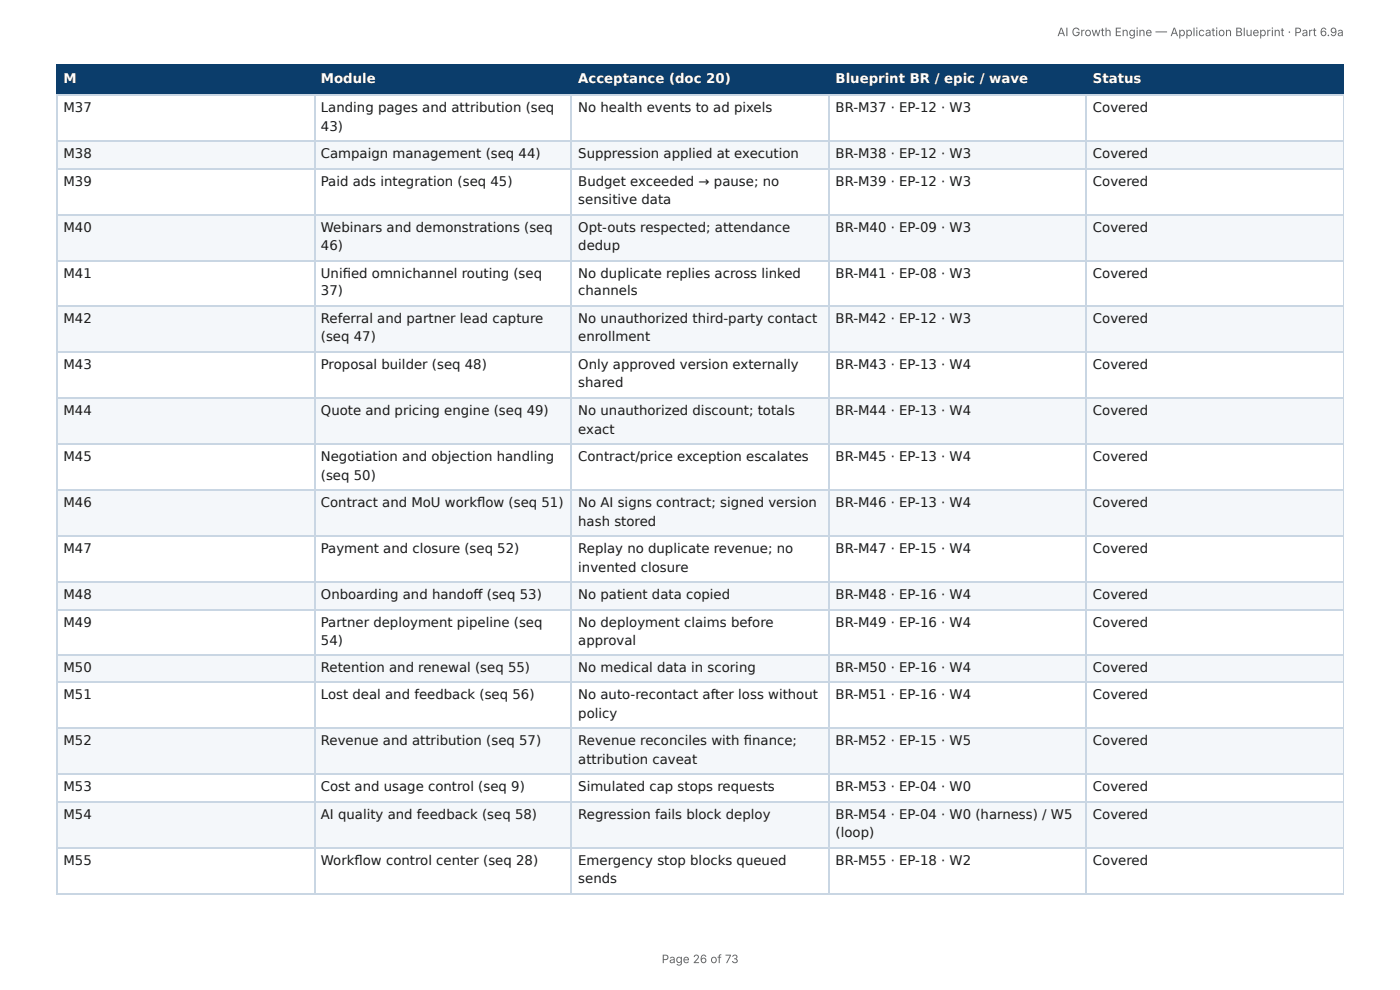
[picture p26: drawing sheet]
<svg xmlns="http://www.w3.org/2000/svg" width="297mm" height="210mm" viewBox="0 0 297 210" stroke-linecap="round" stroke-linejoin="round" font-family="sans-serif">
<defs><g id="words">
<g font-size="2.8" fill="#fff">
<text x="13.5" y="17.7">M</text>
<text x="68.2" y="17.7">Module</text>
<text x="122.8" y="17.7">Acceptance (doc 20)</text>
<text x="177.5" y="17.7">Blueprint BR / epic / wave</text>
<text x="232.1" y="17.7">Status</text>
</g>
<g font-size="2.8" fill="#1a1a1a">
<text x="13.5" y="23.8">M37</text>
<text x="68.2" y="23.8">Landing pages and attribution (seq</text>
<text x="122.8" y="23.8">No health events to ad pixels</text>
<text x="177.5" y="23.8">BR-M37 · EP-12 · W3</text>
<text x="232.1" y="23.8">Covered</text>
<text x="68.2" y="27.8">43)</text>
<text x="13.5" y="33.6">M38</text>
<text x="68.2" y="33.6">Campaign management (seq 44)</text>
<text x="122.8" y="33.6">Suppression applied at execution</text>
<text x="177.5" y="33.6">BR-M38 · EP-12 · W3</text>
<text x="232.1" y="33.6">Covered</text>
<text x="13.5" y="39.4">M39</text>
<text x="68.2" y="39.4">Paid ads integration (seq 45)</text>
<text x="122.8" y="39.4">Budget exceeded → pause; no</text>
<text x="177.5" y="39.4">BR-M39 · EP-12 · W3</text>
<text x="232.1" y="39.4">Covered</text>
<text x="122.8" y="43.4">sensitive data</text>
<text x="13.5" y="49.2">M40</text>
<text x="68.2" y="49.2">Webinars and demonstrations (seq</text>
<text x="68.2" y="53.2">46)</text>
<text x="122.8" y="49.2">Opt-outs respected; attendance</text>
<text x="122.8" y="53.2">dedup</text>
<text x="177.5" y="49.2">BR-M40 · EP-09 · W3</text>
<text x="232.1" y="49.2">Covered</text>
<text x="13.5" y="59">M41</text>
<text x="68.2" y="59">Unifi ed omnichannel routing (seq</text>
<text x="122.8" y="59">No duplicate replies across linked</text>
<text x="177.5" y="59">BR-M41 · EP-08 · W3</text>
<text x="232.1" y="59">Covered</text>
<text x="68.2" y="62.7">37)</text>
<text x="122.8" y="62.7">channels</text>
<text x="13.5" y="68.5">M42</text>
<text x="68.2" y="68.5">Referral and partner lead capture</text>
<text x="122.8" y="68.5">No unauthorized third-party contact</text>
<text x="177.5" y="68.5">BR-M42 · EP-12 · W3</text>
<text x="232.1" y="68.5">Covered</text>
<text x="68.2" y="72.5">(seq 47)</text>
<text x="122.8" y="72.5">enrollment</text>
<text x="13.5" y="78.3">M43</text>
<text x="68.2" y="78.3">Proposal builder (seq 48)</text>
<text x="122.8" y="78.3">Only approved version externally</text>
<text x="122.8" y="82.3">shared</text>
<text x="177.5" y="78.3">BR-M43 · EP-13 · W4</text>
<text x="232.1" y="78.3">Covered</text>
<text x="13.5" y="88.1">M44</text>
<text x="68.2" y="88.1">Quote and pricing engine (seq 49)</text>
<text x="122.8" y="88.1">No unauthorized discount; totals</text>
<text x="177.5" y="88.1">BR-M44 · EP-13 · W4</text>
<text x="232.1" y="88.1">Covered</text>
<text x="122.8" y="92.1">exact</text>
<text x="13.5" y="97.9">M45</text>
<text x="68.2" y="97.9">Negotiation and objection handling</text>
<text x="68.2" y="101.9">(seq 50)</text>
<text x="122.8" y="97.9">Contract/price exception escalates</text>
<text x="177.5" y="97.9">BR-M45 · EP-13 · W4</text>
<text x="232.1" y="97.9">Covered</text>
<text x="13.5" y="107.7">M46</text>
<text x="68.2" y="107.7">Contract and MoU workfl ow (seq 51)</text>
<text x="122.8" y="107.7">No AI signs contract; signed version</text>
<text x="177.5" y="107.7">BR-M46 · EP-13 · W4</text>
<text x="232.1" y="107.7">Covered</text>
<text x="122.8" y="111.7">hash stored</text>
<text x="13.5" y="117.5">M47</text>
<text x="68.2" y="117.5">Payment and closure (seq 52)</text>
<text x="122.8" y="117.5">Replay no duplicate revenue; no</text>
<text x="177.5" y="117.5">BR-M47 · EP-15 · W4</text>
<text x="232.1" y="117.5">Covered</text>
<text x="122.8" y="121.4">invented closure</text>
<text x="13.5" y="127.3">M48</text>
<text x="68.2" y="127.3">Onboarding and handoff (seq 53)</text>
<text x="122.8" y="127.3">No patient data copied</text>
<text x="177.5" y="127.3">BR-M48 · EP-16 · W4</text>
<text x="232.1" y="127.3">Covered</text>
<text x="13.5" y="133.1">M49</text>
<text x="68.2" y="133.1">Partner deployment pipeline (seq</text>
<text x="68.2" y="137.1">54)</text>
<text x="122.8" y="133.1">No deployment claims before</text>
<text x="122.8" y="137.1">approval</text>
<text x="177.5" y="133.1">BR-M49 · EP-16 · W4</text>
<text x="232.1" y="133.1">Covered</text>
<text x="13.5" y="142.6">M50</text>
<text x="68.2" y="142.6">Retention and renewal (seq 55)</text>
<text x="122.8" y="142.6">No medical data in scoring</text>
<text x="177.5" y="142.6">BR-M50 · EP-16 · W4</text>
<text x="232.1" y="142.6">Covered</text>
<text x="13.5" y="148.4">M51</text>
<text x="68.2" y="148.4">Lost deal and feedback (seq 56)</text>
<text x="122.8" y="148.4">No auto-recontact after loss without</text>
<text x="177.5" y="148.4">BR-M51 · EP-16 · W4</text>
<text x="232.1" y="148.4">Covered</text>
<text x="122.8" y="152.4">policy</text>
<text x="13.5" y="158.2">M52</text>
<text x="68.2" y="158.2">Revenue and attribution (seq 57)</text>
<text x="122.8" y="158.2">Revenue reconciles with fi nance;</text>
<text x="177.5" y="158.2">BR-M52 · EP-15 · W5</text>
<text x="232.1" y="158.2">Covered</text>
<text x="122.8" y="162.2">attribution caveat</text>
<text x="13.5" y="168">M53</text>
<text x="13.5" y="173.8">M54</text>
<text x="68.2" y="168">Cost and usage control (seq 9)</text>
<text x="68.2" y="173.8">AI quality and feedback (seq 58)</text>
<text x="122.8" y="168">Simulated cap stops requests</text>
<text x="122.8" y="173.8">Regression fails block deploy</text>
<text x="177.5" y="168">BR-M53 · EP-04 · W0</text>
<text x="177.5" y="173.8">BR-M54 · EP-04 · W0 (harness) / W5</text>
<text x="232.1" y="168">Covered</text>
<text x="232.1" y="173.8">Covered</text>
<text x="177.5" y="177.8">(loop)</text>
<text x="13.5" y="183.6">M55</text>
<text x="68.2" y="183.6">Workfl ow control center (seq 28)</text>
<text x="122.8" y="183.6">Emergency stop blocks queued</text>
<text x="177.5" y="183.6">BR-M55 · EP-18 · W2</text>
<text x="232.1" y="183.6">Covered</text>
<text x="122.8" y="187.6">sends</text>
</g>
<g font-size="2.5" fill="#666">
<text x="224.6" y="7.7">AI Growth Engine — Application Blueprint · Part 6.9a</text>
<text x="140.5" y="204.5">Page 26 of 73</text>
</g>
</g></defs>
<g fill="#0b3d6b">
<path d="M12.2 14h54.5v6.1h-54.5z"/>
<path d="M66.7 14h54.7v6.1h-54.7z"/>
<path d="M121.4 14h54.5v6.1h-54.5z"/>
<path d="M175.9 14h54.8v6.1h-54.8z"/>
<path d="M230.7 14h54.7v6.1h-54.7z"/>
</g>
<g fill="#f4f7fa">
<path d="M12.2 29.9h54.5v5.8h-54.5z"/>
<path d="M66.7 29.9h54.7v5.8h-54.7z"/>
<path d="M121.4 29.9h54.5v5.8h-54.5z"/>
<path d="M175.9 29.9h54.8v5.8h-54.8z"/>
<path d="M230.7 29.9h54.7v5.8h-54.7z"/>
<path d="M12.2 45.5h54.5v9.8h-54.5z"/>
<path d="M66.7 45.5h54.7v9.8h-54.7z"/>
<path d="M121.4 45.5h54.5v9.8h-54.5z"/>
<path d="M175.9 45.5h54.8v9.8h-54.8z"/>
<path d="M230.7 45.5h54.7v9.8h-54.7z"/>
<path d="M12.2 65.1h54.5v9.8h-54.5z"/>
<path d="M66.7 65.1h54.7v9.8h-54.7z"/>
<path d="M121.4 65.1h54.5v9.8h-54.5z"/>
<path d="M175.9 65.1h54.8v9.8h-54.8z"/>
<path d="M230.7 65.1h54.7v9.8h-54.7z"/>
<path d="M12.2 84.7h54.5v9.8h-54.5z"/>
<path d="M66.7 84.7h54.7v9.8h-54.7z"/>
<path d="M121.4 84.7h54.5v9.8h-54.5z"/>
<path d="M175.9 84.7h54.8v9.8h-54.8z"/>
<path d="M230.7 84.7h54.7v9.8h-54.7z"/>
<path d="M12.2 104h54.5v9.8h-54.5z"/>
<path d="M66.7 104h54.7v9.8h-54.7z"/>
<path d="M121.4 104h54.5v9.8h-54.5z"/>
<path d="M175.9 104h54.8v9.8h-54.8z"/>
<path d="M230.7 104h54.7v9.8h-54.7z"/>
<path d="M12.2 123.6h54.5v5.8h-54.5z"/>
<path d="M66.7 123.6h54.7v5.8h-54.7z"/>
<path d="M121.4 123.6h54.5v5.8h-54.5z"/>
<path d="M175.9 123.6h54.8v5.8h-54.8z"/>
<path d="M230.7 123.6h54.7v5.8h-54.7z"/>
<path d="M12.2 139.2h54.5v5.8h-54.5z"/>
<path d="M66.7 139.2h54.7v5.8h-54.7z"/>
<path d="M121.4 139.2h54.5v5.8h-54.5z"/>
<path d="M175.9 139.2h54.8v5.8h-54.8z"/>
<path d="M230.7 139.2h54.7v5.8h-54.7z"/>
<path d="M12.2 154.8h54.5v9.8h-54.5z"/>
<path d="M66.7 154.8h54.7v9.8h-54.7z"/>
<path d="M121.4 154.8h54.5v9.8h-54.5z"/>
<path d="M175.9 154.8h54.8v9.8h-54.8z"/>
<path d="M230.7 154.8h54.7v9.8h-54.7z"/>
<path d="M12.2 170.4h54.5v9.5h-54.5z"/>
<path d="M66.7 170.4h54.7v9.5h-54.7z"/>
<path d="M121.4 170.4h54.5v9.5h-54.5z"/>
<path d="M175.9 170.4h54.8v9.5h-54.8z"/>
<path d="M230.7 170.4h54.7v9.5h-54.7z"/>
</g>
<path d="M11.9 13.9h273.5M12 13.8v6.6M66.8 13.8v6.6M121.3 13.8v6.6M176.1 13.8v6.6M230.6 13.8v6.6M11.9 20.2h273.5" fill="none" stroke="#0b3d6b" stroke-width=".26"/>
<path d="M285.3 13.8v6.6" fill="none" stroke="#0b3d6b" stroke-width=".21"/>
<g fill="none" stroke="#c9d6e3" stroke-width=".26">
<path d="M11.9 20.2h273.5M11.9 30h273.5M11.9 35.9h273.5M12 20.4v169.3M66.8 20.4v169.3M121.3 20.4v169.3M176.1 20.4v169.3M230.6 20.4v169.3M11.9 45.6h273.5M11.9 55.4h273.5M11.9 65h273.5M11.9 74.7h273.5"/>
<path d="M11.9 84.5h273.5M11.9 94.3h273.5M11.9 104.1h273.5M11.9 113.9h273.5M11.9 123.7h273.5M11.9 129.5h273.5M11.9 139h273.5M11.9 144.9h273.5M11.9 154.6h273.5M11.9 164.4h273.5M11.9 170.3h273.5M11.9 180h273.5"/>
<path d="M11.9 189.8h273.5"/>
</g>
<path d="M285.3 20.4v169.3" fill="none" stroke="#c9d6e3" stroke-width=".21"/>
<use href="#words"/>
</svg>
